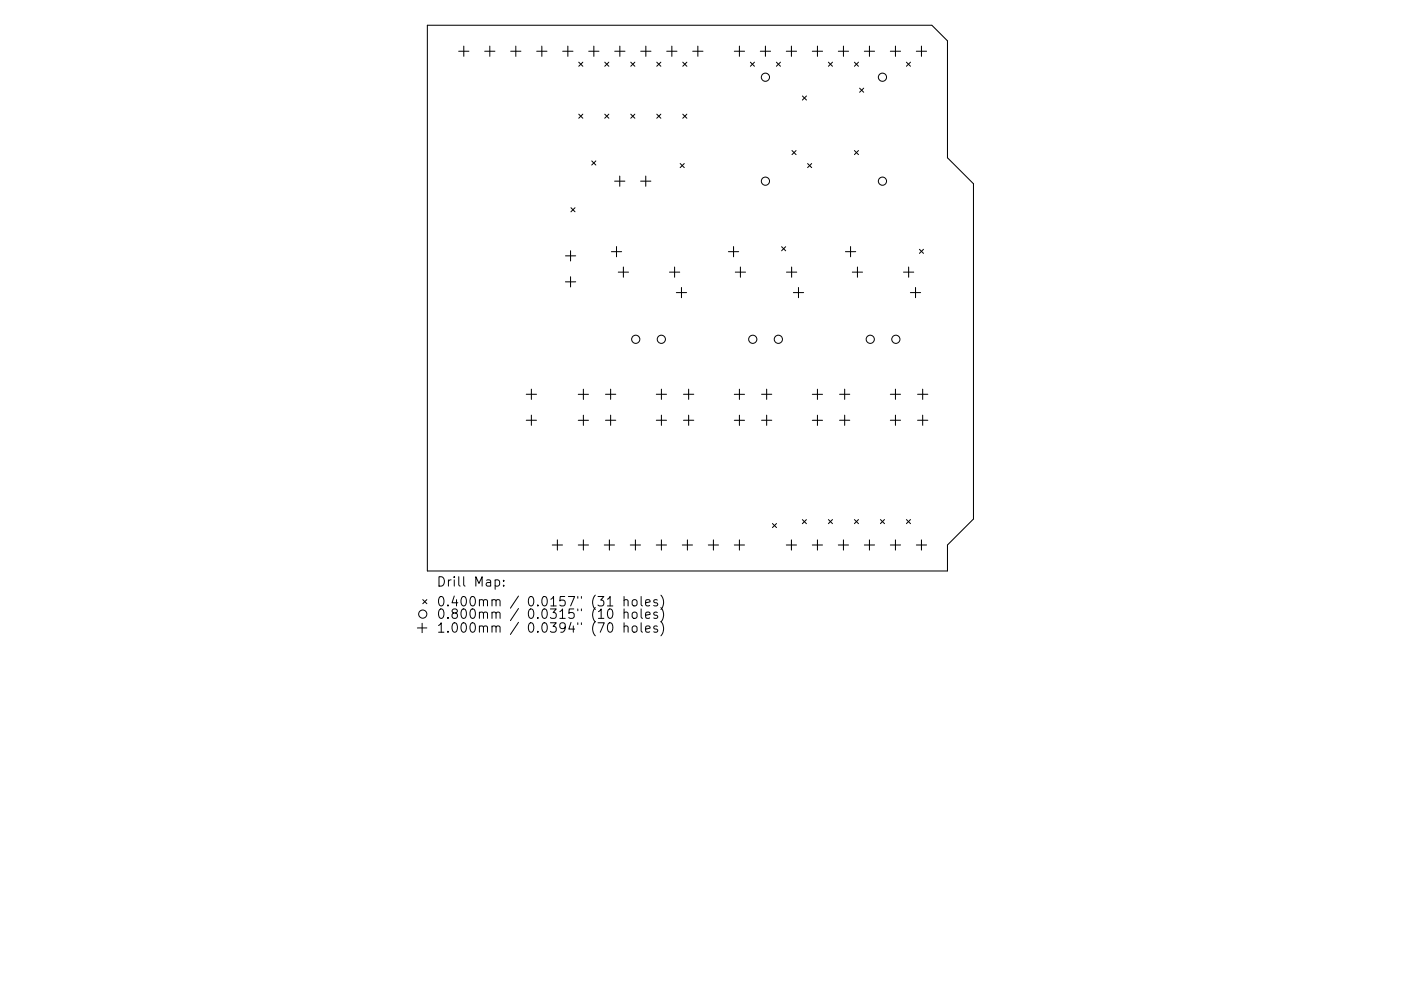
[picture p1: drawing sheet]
<svg xmlns="http://www.w3.org/2000/svg" width="297mm" height="210mm" viewBox="0 0 297 210" stroke-linecap="round" stroke-linejoin="round" font-family="sans-serif">
<defs><g id="words">
<g font-size="2.8">
<text x="92.5" y="125.1">Drill</text>
<text x="100.5" y="125.1">Map:</text>
<text x="92.5" y="129.3">0.400mm</text>
<text x="92.5" y="131.9">0.800mm</text>
<text x="111.9" y="129.3">0.0157&quot;</text>
<text x="111.9" y="131.9">0.0315&quot;</text>
<text x="125.7" y="129.3">(31</text>
<text x="125.7" y="131.9">(10</text>
<text x="132.5" y="129.3">holes)</text>
<text x="132.5" y="131.9">holes)</text>
<text x="92.5" y="134.8">1.000mm</text>
<text x="111.9" y="134.8">0.0394&quot;</text>
<text x="125.7" y="134.8">(70</text>
<text x="132.5" y="134.8">holes)</text>
</g>
</g></defs>
<g fill="none" stroke="#000" stroke-width=".22">
<path d="M90.6 5.4h107l3.3 3.3v24.8l5.5 5.5v71.1l-5.5 5.5v5.5h-110.3zM97.2 10.9h2.2M98.3 9.8v2.2M102.8 10.9h2.1M103.8 9.8v2.2M108.3 10.9h2.1M109.4 9.8v2.2M113.8 10.9h2.2M114.9 9.8v2.2M119.3 10.9h2.2M120.4 9.8v2.2M124.8 10.9h2.2"/>
<path d="M125.9 9.8v2.2M130.3 10.9h2.2M131.4 9.8v2.2M135.8 10.9h2.2M136.9 9.8v2.2M141.4 10.9h2.1M142.4 9.8v2.2M146.9 10.9h2.1M148 9.8v2.2M155.7 10.9h2.2M156.8 9.8v2.2M161.2 10.9h2.2"/>
<path d="M162.3 9.8v2.2M166.7 10.9h2.2M167.8 9.8v2.2M172.2 10.9h2.2M173.3 9.8v2.2M177.7 10.9h2.2M178.8 9.8v2.2M183.3 10.9h2.1M184.3 9.8v2.2M188.8 10.9h2.1M189.9 9.8v2.2M194.3 10.9h2.2"/>
<path d="M195.4 9.8v2.2M130.3 38.4h2.2M131.4 37.4v2.1M135.8 38.4h2.2M136.9 37.4v2.1M119.9 54.3h2.2M119.9 59.8h2.2M121 53.2v2.2M121 58.7v2.2M129.6 53.4h2.2M130.7 52.3v2.2M131.1 57.7h2.2"/>
<path d="M132.2 56.7v2.1M141.9 57.7h2.2M143 56.7v2.1M154.4 53.4h2.2M155.5 52.3v2.2M155.9 57.7h2.2M157 56.7v2.1M166.8 57.7h2.1M167.8 56.7v2.1M179.3 53.4h2.1M180.3 52.3v2.2M180.7 57.7h2.2"/>
<path d="M181.8 56.7v2.1M191.6 57.7h2.1M192.6 56.7v2.1M143.4 62.1h2.2M144.5 61v2.2M168.2 62.1h2.2M169.3 61v2.2M193 62.1h2.2M194.1 61v2.2M111.6 83.7h2.1M111.6 89.2h2.1M112.7 82.6v2.1"/>
<path d="M112.7 88.1v2.2M122.6 83.7h2.2M122.6 89.2h2.2M123.7 82.6v2.1M123.7 88.1v2.2M128.4 83.7h2.1M128.4 89.2h2.1M129.5 82.6v2.1M129.5 88.1v2.2M139.1 83.7h2.2M139.1 89.2h2.2M140.2 82.6v2.1"/>
<path d="M140.2 88.1v2.2M144.9 83.7h2.2M144.9 89.2h2.2M146 82.6v2.1M146 88.1v2.2M155.7 83.7h2.2M155.7 89.2h2.2M156.8 82.6v2.1M156.8 88.1v2.2M161.5 83.7h2.1M161.5 89.2h2.1M162.5 82.6v2.1"/>
<path d="M162.5 88.1v2.2M172.2 83.7h2.2M172.2 89.2h2.2M173.3 82.6v2.1M173.3 88.1v2.2M178 83.7h2.2M178 89.2h2.2M179.1 82.6v2.1M179.1 88.1v2.2M188.8 83.7h2.1M188.8 89.2h2.1M189.9 82.6v2.1"/>
<path d="M189.9 88.1v2.2M194.5 83.7h2.2M194.5 89.2h2.2M195.6 82.6v2.1M195.6 88.1v2.2M117.1 115.6h2.2M118.2 114.5v2.2M122.6 115.6h2.2M123.7 114.5v2.2M128.1 115.6h2.2M129.2 114.5v2.2M133.6 115.6h2.2"/>
<path d="M134.7 114.5v2.2M139.1 115.6h2.2M140.2 114.5v2.2M144.7 115.6h2.1M145.7 114.5v2.2M150.2 115.6h2.1M151.3 114.5v2.2M155.7 115.6h2.2M156.8 114.5v2.2M166.7 115.6h2.2M167.8 114.5v2.2M172.2 115.6h2.2"/>
<path d="M173.3 114.5v2.2M177.7 115.6h2.2M178.8 114.5v2.2M183.3 115.6h2.1M184.3 114.5v2.2M188.8 115.6h2.1M189.9 114.5v2.2M194.3 115.6h2.2M195.4 114.5v2.2"/>
</g>
<g fill="none" stroke="#000" stroke-width=".21">
<path d="M122.7 13.2l.9 .9M123.6 13.2l-.9 .9M128.2 13.2l.9 .9M129.1 13.2l-.9 .9M133.7 13.2l.9 .9M134.6 13.2l-.9 .9M139.2 13.2l.9 .9M140.1 13.2l-.9 .9M144.8 13.2l.8 .9M145.6 13.2l-.8 .9M159.1 13.2l.9 .9M160 13.2l-.9 .9"/>
<path d="M164.6 13.2l.9 .9M165.5 13.2l-.9 .9M175.6 13.2l.9 .9M176.5 13.2l-.9 .9M181.1 13.2l.9 .9M182 13.2l-.9 .9M182.3 18.7l.8 .9M183.1 18.7l-.8 .9M192.2 13.2l.8 .9M193 13.2l-.8 .9M122.7 24.2l.9 .9M123.6 24.2l-.9 .9"/>
<path d="M125.5 34.1l.8 .9M126.3 34.1l-.8 .9M128.2 24.2l.9 .9M129.1 24.2l-.9 .9M133.7 24.2l.9 .9M134.6 24.2l-.9 .9M139.2 24.2l.9 .9M140.1 24.2l-.9 .9M144.2 34.7l.9 .9M144.8 24.2l.8 .9M145.1 34.7l-.9 .9M145.6 24.2l-.8 .9"/>
<path d="M167.9 31.9l.9 .9M168.8 31.9l-.9 .9M170.1 20.4l.9 .8M171 20.4l-.9 .8M171.2 34.7l.9 .9M172.1 34.7l-.9 .9M181.1 31.9l.9 .9M182 31.9l-.9 .9M121.1 44.1l.8 .8M121.9 44.1l-.8 .8M165.7 52.3l.9 .9M166.6 52.3l-.9 .9"/>
<path d="M194.9 52.9l.9 .9M195.8 52.9l-.9 .9M163.8 111.1l.8 .8M164.6 111.1l-.8 .8M170.1 110.2l.9 .9M171 110.2l-.9 .9M175.6 110.2l.9 .9M176.5 110.2l-.9 .9M181.1 110.2l.9 .9M182 110.2l-.9 .9M186.7 110.2l.8 .9M187.5 110.2l-.8 .9"/>
<path d="M192.2 110.2l.8 .9M193 110.2l-.8 .9M88.5 133.2h2M89.5 132.2v2M89.6 127.2l.9 .9M90.5 127.2l-.9 .9M98.3 122.4v1.7l.3 .3M104.3 127.4l.3-.2 .5 .1 .1 1.3M104.3 130.1a.5 .5 0 0 1 .9 0v1.1M104.3 133l.3-.2 .5 .1 .1 1.2M105.2 127.5l.3-.3 .4 .1 .1 1.3M105.2 130.1l.3-.2 .4 .1 .1 1.2"/>
<path d="M105.2 133.1l.3-.3 .4 .1 .1 1.2M109.9 126.5l-1.7 2.5M109.9 129.1l-1.7 2.6M109.9 132l-1.7 2.6M122.5 126.6v.3M122.5 129.2v.4M122.5 132.1v.4M123.3 126.6v.3M123.3 129.2v.4M123.3 132.1v.4"/>
<circle cx="162.3" cy="16.4" r=".87"/>
<circle cx="187.1" cy="16.4" r=".87"/>
<circle cx="162.3" cy="38.4" r=".87"/>
<circle cx="187.1" cy="38.4" r=".87"/>
<circle cx="134.8" cy="72" r=".87"/>
<circle cx="140.2" cy="72" r=".87"/>
<circle cx="159.6" cy="72" r=".87"/>
<circle cx="165" cy="72" r=".87"/>
<circle cx="184.5" cy="72" r=".87"/>
<circle cx="189.9" cy="72" r=".87"/>
<circle cx="89.6" cy="130.3" r=".87"/>
</g>
<use href="#words"/>
</svg>
